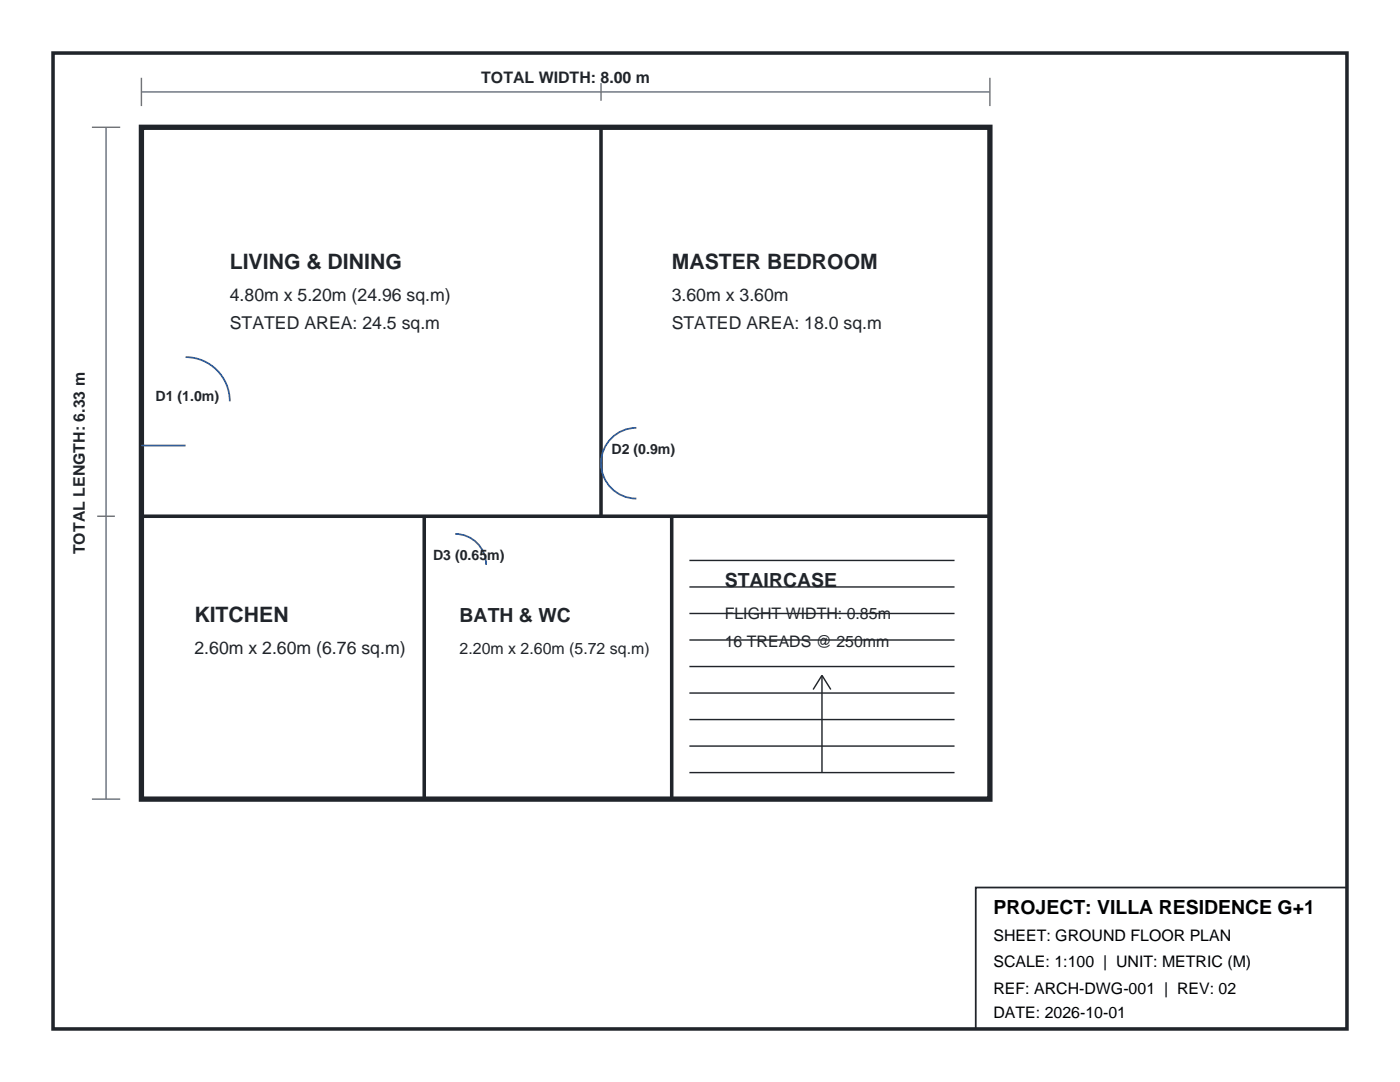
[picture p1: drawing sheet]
<svg xmlns="http://www.w3.org/2000/svg" width="279mm" height="216mm" viewBox="0 0 279 216" stroke-linecap="round" stroke-linejoin="round" font-family="sans-serif">
<defs><g id="words">
<g font-size="4.2" fill="#20242a">
<text x="45.9" y="53.6">LIVING &amp; DINING</text>
<text x="134.1" y="53.6">MASTER BEDROOM</text>
<text x="38.8" y="124.2">KITCHEN</text>
</g>
<g font-size="3.9" fill="#20242a">
<text x="144.6" y="117.1">STAIRCASE</text>
<text x="91.7" y="124.2">BATH &amp; WC</text>
</g>
<text font-size="3.9" x="198.3" y="182.4">PROJECT: VILLA RESIDENCE G+1</text>
<g font-size="3.5" fill="#20242a">
<text x="45.9" y="60">4.80m x 5.20m (24.96 sq.m)</text>
<text x="134.1" y="60">3.60m x 3.60m</text>
<text x="45.9" y="65.6">STATED AREA: 24.5 sq.m</text>
<text x="134.1" y="65.6">STATED AREA: 18.0 sq.m</text>
<text x="38.8" y="130.5">2.60m x 2.60m (6.76 sq.m)</text>
</g>
<g font-size="3.2" fill="#20242a">
<text x="96" y="16.6">TOTAL WIDTH: 8.00 m</text>
<text x="16.9" y="110.6" transform="rotate(-90 16.9 110.6)">TOTAL LENGTH: 6.33 m</text>
<text x="144.6" y="123.5">FLIGHT WIDTH: 0.85m</text>
<text x="91.7" y="130.5">2.20m x 2.60m (5.72 sq.m)</text>
<text x="144.6" y="129.1">16 TREADS @ 250mm</text>
</g>
<g font-size="3.2">
<text x="198.3" y="187.7">SHEET: GROUND FLOOR PLAN</text>
<text x="198.3" y="193">SCALE: 1:100 | UNIT: METRIC (M)</text>
<text x="198.3" y="198.3">REF: ARCH-DWG-001 | REV: 02</text>
<text x="198.3" y="203.2">DATE: 2026-10-01</text>
</g>
<g font-size="2.8" fill="#20242a">
<text x="31" y="80.1">D1 (1.0m)</text>
<text x="122.1" y="90.7">D2 (0.9m)</text>
<text x="86.4" y="111.8">D3 (0.65m)</text>
</g>
</g></defs>
<path d="M10.6 10.6h258.2v194.7h-258.2zM119.9 25.4v77.6M28.2 103h169.4M84.7 103v56.5M134.1 103v56.5" fill="none" stroke="#20242a" stroke-width=".71" stroke-linecap="butt"/>
<path d="M194.7 177.1h74.1v28.2h-74.1z" fill="none" stroke="#20242a" stroke-width=".35"/>
<path d="M28.2 25.4h169.4v134.1h-169.4z" fill="none" stroke="#20242a" stroke-width="1.1" stroke-linecap="butt"/>
<path d="M137.6 117.1h52.9M137.6 111.8h52.9M137.6 138.3h52.9M137.6 133h52.9M137.6 127.7h52.9M137.6 122.4h52.9M164 134.8v19.4M164 134.8l-1.7 2.8M164 134.8l1.8 2.8M137.6 154.2h52.9M137.6 148.9h52.9M137.6 143.6h52.9" fill="none" stroke="#20242a" stroke-width=".28"/>
<path d="M37 71.3a8.8 8.8 0 0 1 8.9 8.8M28.2 88.9h8.8M127 85.4a7.1 7.1 0 0 0-7.1 7 7.1 7.1 0 0 0 7.1 7.1M90.8 106.5a6.2 6.2 0 0 1 6.2 6.2" fill="none" stroke="#315e9b" stroke-width=".35"/>
<path d="M28.2 18.3h169.4M28.2 15.5v5.7M119.9 16.6v3.5M197.6 15.5v5.7M18.3 25.4h5.7M21.2 25.4v134.1M19.4 103h3.5M18.3 159.5h5.7" fill="none" stroke="#68707c" stroke-width=".28"/>
<use href="#words"/>
</svg>
